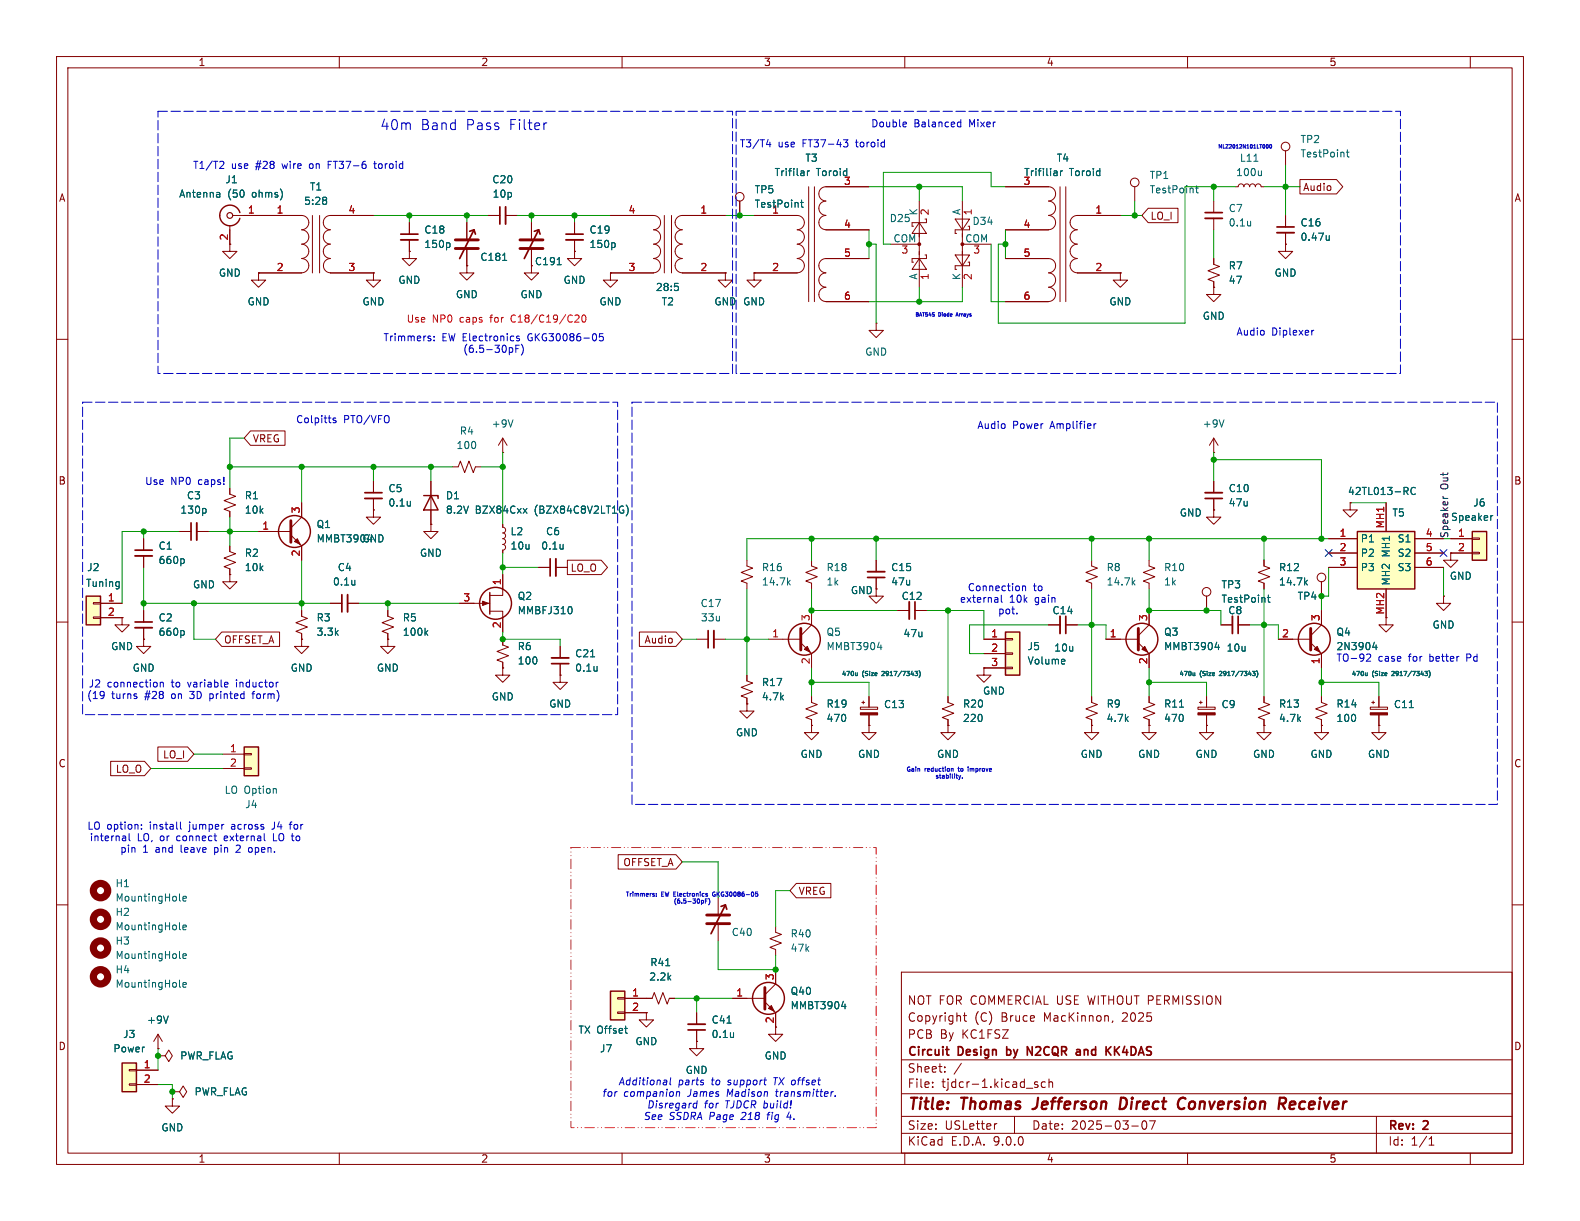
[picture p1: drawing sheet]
<svg xmlns="http://www.w3.org/2000/svg" width="279mm" height="216mm" viewBox="0 0 279 216" stroke-linecap="round" stroke-linejoin="round" font-family="sans-serif">
<defs><g id="words">
<g font-size="2.8" fill="#840000">
<text x="160.4" y="196.8">Title:</text>
<text x="170.1" y="196.8">Thomas</text>
<text x="183.6" y="196.8">Jefferson</text>
<text x="199.7" y="196.8">Direct</text>
<text x="210.7" y="196.8">Conversion</text>
<text x="229.4" y="196.8">Receiver</text>
</g>
<g font-size="2.5" fill="#0000c2">
<text x="67.2" y="23.2">40m</text>
<text x="74.4" y="23.2">Band</text>
<text x="82.4" y="23.2">Pass</text>
<text x="90.2" y="23.2">Filter</text>
</g>
<g font-size="2.1" fill="#840000">
<text x="160.4" y="177.9">NOT FOR COMMERCIAL USE WITHOUT PERMISSION</text>
<text x="160.4" y="183.9">PCB</text>
<text x="160.4" y="180.9">Copyright</text>
<text x="166.2" y="183.9">By</text>
<text x="170.1" y="183.9">KC1FSZ</text>
<text x="172.3" y="180.9">(C)</text>
<text x="177.1" y="180.9">Bruce</text>
<text x="184.7" y="180.9">MacKinnon,</text>
<text x="198.7" y="180.9">2025</text>
<text x="160.4" y="189.9">Sheet:</text>
<text x="160.4" y="187.1">Circuit</text>
<text x="169.5" y="187.1">Design</text>
<text x="178.7" y="187.1">by</text>
<text x="182.9" y="187.1">N2CQR</text>
<text x="192.2" y="187.1">and</text>
<text x="198" y="187.1">KK4DAS</text>
<text x="160.4" y="192.6">File:</text>
<text x="166.5" y="192.6">tjdcr-1.kicad_sch</text>
<text x="160.4" y="202.8">KiCad</text>
<text x="160.4" y="200">Size:</text>
<text x="167.1" y="200">USLetter</text>
<text x="168.1" y="202.8">E.D.A.</text>
<text x="175.7" y="202.8">9.0.0</text>
<text x="182.4" y="200">Date:</text>
<text x="189.4" y="200">2025-03-07</text>
<text x="245.4" y="200.2">Rev:</text>
<text x="245.4" y="202.8">Id:</text>
<text x="249.5" y="202.8">1/1</text>
<text x="251.8" y="200.2">2</text>
</g>
<g font-size="1.8" fill="#840000">
<text x="35" y="11.9">1</text>
<text x="85" y="11.9">2</text>
<text x="135" y="11.9">3</text>
<text x="185" y="11.9">4</text>
<text x="235" y="11.9">5</text>
<text x="10.3" y="35.9">A</text>
<text x="230.3" y="34">Audio</text>
<text x="267.7" y="35.9">A</text>
<text x="203.4" y="39.1">LO_I</text>
<text x="44.6" y="78.4">VREG</text>
<text x="10.3" y="85.9">B</text>
<text x="267.7" y="85.9">B</text>
<text x="100.8" y="101.3">LO_O</text>
<text x="39.5" y="114">OFFSET_A</text>
<text x="113.9" y="114">Audio</text>
<text x="10.3" y="135.9">C</text>
<text x="20.4" y="136.8">LO_O</text>
<text x="28.7" y="134.3">LO_I</text>
<text x="267.7" y="135.9">C</text>
<text x="110.1" y="153.4">OFFSET_A</text>
<text x="141.1" y="158.4">VREG</text>
<text x="10.3" y="185.9">D</text>
<text x="267.7" y="185.9">D</text>
<text x="35" y="205.8">1</text>
<text x="85" y="205.8">2</text>
<text x="135" y="205.8">3</text>
<text x="185" y="205.8">4</text>
<text x="235" y="205.8">5</text>
</g>
<g font-size="1.8" fill="#0000c2">
<text x="154" y="22.7">Double</text>
<text x="161.6" y="22.7">Balanced</text>
<text x="171.5" y="22.7">Mixer</text>
<text x="130.7" y="26.3">T3/T4</text>
<text x="137.6" y="26.3">use</text>
<text x="142" y="26.3">FT37-43</text>
<text x="151.6" y="26.3">toroid</text>
<text x="34" y="30.1">T1/T2</text>
<text x="40.9" y="30.1">use</text>
<text x="45.3" y="30.1">#28</text>
<text x="50.2" y="30.1">wire</text>
<text x="55.2" y="30.1">on</text>
<text x="58.6" y="30.1">FT37-6</text>
<text x="67.1" y="30.1">toroid</text>
<text x="218.6" y="59.5">Audio</text>
<text x="224.9" y="59.5">Diplexer</text>
<text x="67.7" y="60.6">Trimmers:</text>
<text x="78.1" y="60.6">EW Electronics</text>
<text x="81.8" y="62.6">(6.5-30pF)</text>
<text x="93.6" y="60.6">GKG30086-05</text>
<text x="52.3" y="75">Colpitts</text>
<text x="60.7" y="75">PTO/VFO</text>
<text x="172.7" y="76.1">Audio</text>
<text x="179" y="76.1">Power</text>
<text x="185.8" y="76.1">Amplifier</text>
<text x="25.6" y="86">Use</text>
<text x="30.2" y="86">NP0</text>
<text x="35.2" y="86">caps!</text>
<text x="169.6" y="106.8">external</text>
<text x="171" y="104.7">Connection</text>
<text x="178.5" y="106.8">10k</text>
<text x="182.7" y="104.7">to</text>
<text x="183.1" y="106.8">gain</text>
<text x="176.4" y="108.8">pot.</text>
<text x="236.2" y="117.2">TO-92</text>
<text x="243.7" y="117.2">case</text>
<text x="249.2" y="117.2">for</text>
<text x="253.1" y="117.2">better</text>
<text x="259.8" y="117.2">Pd</text>
<text x="15.3" y="123.8">(19</text>
<text x="15.6" y="121.8">J2</text>
<text x="18.9" y="121.8">connection</text>
<text x="19.7" y="123.8">turns</text>
<text x="25.7" y="123.8">#28</text>
<text x="30.5" y="121.8">to</text>
<text x="30.6" y="123.8">on</text>
<text x="33.5" y="121.8">variable</text>
<text x="34.1" y="123.8">3D</text>
<text x="37.7" y="123.8">printed</text>
<text x="42.2" y="121.8">inductor</text>
<text x="45.5" y="123.8">form)</text>
<text x="15.4" y="146.9">LO option:</text>
<text x="15.8" y="148.9">internal</text>
<text x="24.3" y="148.9">LO,</text>
<text x="26.6" y="146.9">install</text>
<text x="28.4" y="148.9">or</text>
<text x="31.5" y="148.9">connect</text>
<text x="33.7" y="146.9">jumper</text>
<text x="40.1" y="148.9">external</text>
<text x="41.4" y="146.9">across</text>
<text x="48.8" y="146.9">J4</text>
<text x="49" y="148.9">LO to</text>
<text x="52.1" y="146.9">for</text>
<text x="21.2" y="151">pin</text>
<text x="25.2" y="151">1</text>
<text x="27.6" y="151">and</text>
<text x="32.2" y="151">leave</text>
<text x="38.4" y="151">pin</text>
<text x="42.4" y="151">2</text>
<text x="44.8" y="151">open.</text>
<text x="106.4" y="194.2">for</text>
<text x="109.3" y="192.1">Additional</text>
<text x="110.2" y="194.2">companion</text>
<text x="114.3" y="196.2">Disregard</text>
<text x="119.9" y="192.1">parts</text>
<text x="121.7" y="194.2">James</text>
<text x="124.5" y="196.2">for</text>
<text x="125.9" y="192.1">to</text>
<text x="128.3" y="196.2">TJDCR build!</text>
<text x="128.8" y="194.2">Madison</text>
<text x="128.9" y="192.1">support</text>
<text x="137.2" y="192.1">TX offset</text>
<text x="137.6" y="194.2">transmitter.</text>
<text x="113.7" y="198.2">See</text>
<text x="118.3" y="198.2">SSDRA Page</text>
<text x="131.3" y="198.2">218</text>
<text x="136.1" y="198.2">fig</text>
<text x="139.8" y="198.2">4.</text>
</g>
<g font-size="1.8" fill="#006464">
<text x="142.3" y="28.8">T3</text>
<text x="186.8" y="28.8">T4</text>
<text x="219.2" y="28.8">L11</text>
<text x="229.9" y="25.5">TP2</text>
<text x="229.9" y="28">TestPoint</text>
<text x="31.6" y="35.2">Antenna</text>
<text x="39.8" y="32.6">J1</text>
<text x="40.2" y="35.2">(50</text>
<text x="44.7" y="35.2">ohms)</text>
<text x="54.7" y="33.9">T1</text>
<text x="87" y="32.6">C20</text>
<text x="87" y="35.2">10p</text>
<text x="133.4" y="34.4">TP5</text>
<text x="136.9" y="31.3">Trifilar</text>
<text x="144.3" y="31.3">Toroid</text>
<text x="181" y="31.3">Trifiliar</text>
<text x="189.1" y="31.3">Toroid</text>
<text x="203.2" y="31.9">TP1</text>
<text x="203.2" y="34.4">TestPoint</text>
<text x="218.5" y="31.3">100u</text>
<text x="53.7" y="36.4">5:28</text>
<text x="74.9" y="41.5">C18</text>
<text x="104.1" y="41.5">C19</text>
<text x="133.4" y="36.9">TestPoint</text>
<text x="136.5" y="37.8">1</text>
<text x="157.2" y="39.5">D25</text>
<text x="162.3" y="38.2" transform="rotate(-90 162.3 38.2)">K</text>
<text x="169.9" y="38.1" transform="rotate(-90 169.9 38.1)">A</text>
<text x="171.9" y="40">D34</text>
<text x="172.2" y="38.2" transform="rotate(-90 172.2 38.2)">1</text>
<text x="217.2" y="37.7">C7</text>
<text x="217.2" y="40.2">0.1u</text>
<text x="229.9" y="40.2">C16</text>
<text x="74.9" y="44">150p</text>
<text x="84.8" y="46.3">C181</text>
<text x="94.5" y="47.1">C191</text>
<text x="104.1" y="44">150p</text>
<text x="157.9" y="42.9">COM</text>
<text x="170.6" y="42.9">COM</text>
<text x="217.2" y="47.9">R7</text>
<text x="229.9" y="42.8">0.47u</text>
<text x="38.6" y="49.1">GND</text>
<text x="70.4" y="50.4">GND</text>
<text x="80.5" y="52.9">GND</text>
<text x="91.9" y="52.9">GND</text>
<text x="99.6" y="50.4">GND</text>
<text x="115.9" y="51.7">28:5</text>
<text x="162.3" y="49.5" transform="rotate(-90 162.3 49.5)">A</text>
<text x="169.9" y="49.6" transform="rotate(-90 169.9 49.6)">K</text>
<text x="217.2" y="50.4">47</text>
<text x="225.3" y="49.1">GND</text>
<text x="43.7" y="54.2">GND</text>
<text x="64" y="54.2">GND</text>
<text x="105.9" y="54.2">GND</text>
<text x="116.9" y="54.2">T2</text>
<text x="126.2" y="54.2">GND</text>
<text x="131.3" y="54.2">GND</text>
<text x="196.1" y="54.2">GND</text>
<text x="212.6" y="56.7">GND</text>
<text x="152.9" y="63.1">GND</text>
<text x="81.2" y="77.1">R4</text>
<text x="86.9" y="75.8">+9V</text>
<text x="212.6" y="75.8">+9V</text>
<text x="80.6" y="79.6">100</text>
<text x="33" y="88.5">C3</text>
<text x="43.2" y="88.5">R1</text>
<text x="68.6" y="87.2">C5</text>
<text x="68.6" y="89.8">0.1u</text>
<text x="78.7" y="88.5">D1</text>
<text x="217.2" y="87.2">C10</text>
<text x="217.2" y="89.8">47u</text>
<text x="238.3" y="87.7">42TL013-RC</text>
<text x="260.4" y="89.8">J6</text>
<text x="31.8" y="91">130p</text>
<text x="43.2" y="91">10k</text>
<text x="55.9" y="93.6">Q1</text>
<text x="78.7" y="91">8.2V</text>
<text x="84" y="91">BZX84Cxx</text>
<text x="90.2" y="94.8">L2</text>
<text x="94.6" y="91">(BZX84C8V2LT1G)</text>
<text x="96.5" y="94.8">C6</text>
<text x="208.5" y="91.5">GND</text>
<text x="246.1" y="91.5">T5</text>
<text x="256.5" y="92.3">Speaker</text>
<text x="15.3" y="101.2">J2</text>
<text x="27.9" y="97.4">C1</text>
<text x="27.9" y="99.9">660p</text>
<text x="43.2" y="98.7">R2</text>
<text x="43.2" y="101.2">10k</text>
<text x="55.9" y="96.1">MMBT3904</text>
<text x="59.6" y="101.2">C4</text>
<text x="64" y="96.1">GND</text>
<text x="74.2" y="98.7">GND</text>
<text x="90.2" y="97.4">10u</text>
<text x="95.6" y="97.4">0.1u</text>
<text x="134.6" y="101.2">R16</text>
<text x="146.1" y="101.2">R18</text>
<text x="157.5" y="101.2">C15</text>
<text x="195.6" y="101.2">R8</text>
<text x="205.7" y="101.2">R10</text>
<text x="226.1" y="101.2">R12</text>
<text x="240.5" y="96.1">P1</text>
<text x="240.5" y="98.7">P2</text>
<text x="240.5" y="101.2">P3</text>
<text x="247.1" y="96.1">S1</text>
<text x="247.1" y="98.7">S2</text>
<text x="247.1" y="101.2">S3</text>
<text x="15.1" y="104">Tuning</text>
<text x="34" y="104.2">GND</text>
<text x="58.8" y="103.7">0.1u</text>
<text x="91.4" y="106.3">Q2</text>
<text x="123.8" y="107.5">C17</text>
<text x="134.6" y="103.7">14.7k</text>
<text x="146.1" y="103.7">1k</text>
<text x="150.4" y="105.3">GND</text>
<text x="157.5" y="103.7">47u</text>
<text x="159.3" y="106.3">C12</text>
<text x="195.6" y="103.7">14.7k</text>
<text x="205.7" y="103.7">1k</text>
<text x="215.9" y="104.2">TP3</text>
<text x="215.9" y="106.8">TestPoint</text>
<text x="226.1" y="103.7">14.7k</text>
<text x="229.4" y="106.3">TP4</text>
<text x="246" y="103.6" transform="rotate(-90 246 103.6)">MH2 MH1</text>
<text x="256.3" y="102.7">GND</text>
<text x="27.9" y="110.1">C2</text>
<text x="27.9" y="112.6">660p</text>
<text x="55.9" y="110.1">R3</text>
<text x="55.9" y="112.6">3.3k</text>
<text x="71.1" y="110.1">R5</text>
<text x="71.1" y="112.6">100k</text>
<text x="91.4" y="108.8">MMBFJ310</text>
<text x="123.9" y="110.1">33u</text>
<text x="146.1" y="112.6">Q5</text>
<text x="159.7" y="112.9">47u</text>
<text x="186" y="108.8">C14</text>
<text x="205.7" y="112.6">Q3</text>
<text x="217.1" y="108.8">C8</text>
<text x="236.2" y="112.6">Q4</text>
<text x="253.2" y="111.4">GND</text>
<text x="19.6" y="115.2">GND</text>
<text x="23.4" y="119">GND</text>
<text x="51.3" y="119">GND</text>
<text x="66.5" y="119">GND</text>
<text x="91.4" y="115.2">R6</text>
<text x="91.4" y="117.7">100</text>
<text x="101.6" y="116.4">C21</text>
<text x="101.6" y="119">0.1u</text>
<text x="146.1" y="115.2">MMBT3904</text>
<text x="181.6" y="115.2">J5</text>
<text x="181.6" y="117.7">Volume</text>
<text x="186.3" y="115.4">10u</text>
<text x="205.7" y="115.2">MMBT3904</text>
<text x="216.8" y="115.4">10u</text>
<text x="236.2" y="115.2">2N3904</text>
<text x="86.9" y="124.1">GND</text>
<text x="97" y="125.3">GND</text>
<text x="134.6" y="124.1">4.7k</text>
<text x="134.6" y="121.5">R17</text>
<text x="146.1" y="125.3">R19</text>
<text x="156.2" y="125.4">C13</text>
<text x="170.2" y="125.3">R20</text>
<text x="173.7" y="123">GND</text>
<text x="195.6" y="125.3">R9</text>
<text x="205.7" y="125.3">R11</text>
<text x="215.9" y="125.4">C9</text>
<text x="226.1" y="125.3">R13</text>
<text x="236.2" y="125.3">R14</text>
<text x="246.4" y="125.4">C11</text>
<text x="130" y="130.4">GND</text>
<text x="146.1" y="127.9">470</text>
<text x="170.2" y="127.9">220</text>
<text x="195.6" y="127.9">4.7k</text>
<text x="205.7" y="127.9">470</text>
<text x="226.1" y="127.9">4.7k</text>
<text x="236.2" y="127.9">100</text>
<text x="141.5" y="134.2">GND</text>
<text x="151.6" y="134.2">GND</text>
<text x="165.6" y="134.2">GND</text>
<text x="191" y="134.2">GND</text>
<text x="201.2" y="134.2">GND</text>
<text x="211.3" y="134.2">GND</text>
<text x="221.5" y="134.2">GND</text>
<text x="231.6" y="134.2">GND</text>
<text x="241.8" y="134.2">GND</text>
<text x="39.6" y="140.6">LO Option</text>
<text x="43.3" y="143.1">J4</text>
<text x="20.3" y="157.1">H1</text>
<text x="20.3" y="159.6">MountingHole</text>
<text x="20.3" y="167.2">H3</text>
<text x="20.3" y="162.2">H2</text>
<text x="20.3" y="164.7">MountingHole</text>
<text x="129.3" y="165.7">C40</text>
<text x="139.7" y="166">R40</text>
<text x="20.3" y="172.3">H4</text>
<text x="20.3" y="169.8">MountingHole</text>
<text x="114.7" y="173.6">2.2k</text>
<text x="114.9" y="171">R41</text>
<text x="139.7" y="168.5">47k</text>
<text x="20.3" y="174.9">MountingHole</text>
<text x="139.7" y="176.1">Q40</text>
<text x="139.7" y="178.7">MMBT3904</text>
<text x="21.7" y="183.7">J3</text>
<text x="25.9" y="181.2">+9V</text>
<text x="102.2" y="183">TX Offset</text>
<text x="112.3" y="185">GND</text>
<text x="125.7" y="181.2">C41</text>
<text x="125.7" y="183.7">0.1u</text>
<text x="19.9" y="186.3">Power</text>
<text x="31.8" y="187.6">PWR_FLAG</text>
<text x="106" y="186.3">J7</text>
<text x="121.2" y="190.1">GND</text>
<text x="135.1" y="187.6">GND</text>
<text x="34.3" y="193.9">PWR_FLAG</text>
<text x="28.4" y="200.3">GND</text>
</g>
<g font-size="1.8" fill="#a90000">
<text x="149.2" y="32.8">3</text>
<text x="180.9" y="32.8">3</text>
<text x="43.7" y="37.8">1</text>
<text x="48.8" y="37.8">1</text>
<text x="61.5" y="37.8">4</text>
<text x="111.1" y="37.8">4</text>
<text x="123.8" y="37.8">1</text>
<text x="149.2" y="40.4">4</text>
<text x="164.5" y="38.2" transform="rotate(-90 164.5 38.2)">2</text>
<text x="180.9" y="40.4">4</text>
<text x="193.6" y="37.8">1</text>
<text x="40.4" y="42.6" transform="rotate(-90 40.4 42.6)">2</text>
<text x="149.2" y="45.5">5</text>
<text x="159.3" y="45.2">3</text>
<text x="172" y="45.2">3</text>
<text x="180.9" y="45.5">5</text>
<text x="48.8" y="48">2</text>
<text x="61.5" y="48">3</text>
<text x="111.1" y="48">3</text>
<text x="123.8" y="48">2</text>
<text x="136.5" y="48">2</text>
<text x="149.2" y="53.1">6</text>
<text x="164.5" y="49.6" transform="rotate(-90 164.5 49.6)">1</text>
<text x="172.2" y="49.6" transform="rotate(-90 172.2 49.6)">2</text>
<text x="180.9" y="53.1">6</text>
<text x="193.6" y="48">2</text>
<text x="46.3" y="93.7">1</text>
<text x="53.1" y="90.9" transform="rotate(-90 53.1 90.9)">3</text>
<text x="236.8" y="95">1</text>
<text x="244.9" y="93.5" transform="rotate(-90 244.9 93.5)">MH1</text>
<text x="252" y="95">4</text>
<text x="257.7" y="95">1</text>
<text x="53.1" y="98.5" transform="rotate(-90 53.1 98.5)">2</text>
<text x="236.8" y="97.5">2</text>
<text x="236.8" y="100.1">3</text>
<text x="252" y="97.5">5</text>
<text x="252" y="100.1">6</text>
<text x="257.7" y="97.5">2</text>
<text x="19" y="106.4">1</text>
<text x="81.8" y="106.4">3</text>
<text x="88.6" y="103.6" transform="rotate(-90 88.6 103.6)">1</text>
<text x="19" y="109">2</text>
<text x="88.6" y="111.2" transform="rotate(-90 88.6 111.2)">2</text>
<text x="136.5" y="112.8">1</text>
<text x="143.3" y="109.9" transform="rotate(-90 143.3 109.9)">3</text>
<text x="175.2" y="112.8">1</text>
<text x="196.1" y="112.8">1</text>
<text x="202.9" y="109.9" transform="rotate(-90 202.9 109.9)">3</text>
<text x="226.6" y="112.8">2</text>
<text x="233.4" y="109.9" transform="rotate(-90 233.4 109.9)">3</text>
<text x="244.9" y="108.8" transform="rotate(-90 244.9 108.8)">MH2</text>
<text x="143.3" y="117.5" transform="rotate(-90 143.3 117.5)">2</text>
<text x="175.2" y="115.3">2</text>
<text x="175.2" y="117.9">3</text>
<text x="202.9" y="117.5" transform="rotate(-90 202.9 117.5)">2</text>
<text x="233.4" y="117.5" transform="rotate(-90 233.4 117.5)">1</text>
<text x="40.6" y="133.1">1</text>
<text x="40.6" y="135.6">2</text>
<text x="136.9" y="173.4" transform="rotate(-90 136.9 173.4)">3</text>
<text x="111.7" y="176.3">1</text>
<text x="111.7" y="178.8">2</text>
<text x="130.1" y="176.3">1</text>
<text x="136.9" y="181" transform="rotate(-90 136.9 181)">2</text>
<text x="25.3" y="189">1</text>
<text x="25.3" y="191.5">2</text>
</g>
<g font-size="1.8" fill="#ff0802">
<text x="71.8" y="57.3">Use</text>
<text x="76.4" y="57.3">NP0</text>
<text x="81.4" y="57.3">caps</text>
<text x="87" y="57.3">for</text>
<text x="90.8" y="57.3">C18/C19/C20</text>
</g>
<text font-size="1.8" fill="#0f0f0f" x="256.2" y="86.6" transform="rotate(-90 256.2 86.6)">Out</text>
<text font-size="1.8" fill="#009600" x="256.2" y="95.2" transform="rotate(-90 256.2 95.2)">Speaker</text>
<g font-size="1.1" fill="#006464">
<text x="148.8" y="119.7">470u</text>
<text x="152.5" y="119.7">(Size</text>
<text x="156.3" y="119.7">2917/7343)</text>
<text x="208.4" y="119.7">470u</text>
<text x="212.2" y="119.7">(Size</text>
<text x="216" y="119.7">2917/7343)</text>
<text x="238.9" y="119.7">470u</text>
<text x="242.7" y="119.7">(Size</text>
<text x="246.4" y="119.7">2917/7343)</text>
</g>
<g font-size="1.1" fill="#0000c2">
<text x="160.2" y="136.7">Gain</text>
<text x="163.5" y="136.7">reduction</text>
<text x="165.3" y="137.9">stability.</text>
<text x="169.8" y="136.7">to</text>
<text x="171.8" y="136.7">improve</text>
<text x="110.5" y="158.8">Trimmers:</text>
<text x="117" y="158.8">EW Electronics</text>
<text x="119" y="160">(6.5-30pF)</text>
<text x="126.6" y="158.8">GKG30086-05</text>
</g>
<g font-size=".9" fill="#0000c2">
<text x="215.3" y="26.5">MLZ2012N101LT000</text>
<text x="161.7" y="56.2">BAT54S</text>
<text x="166" y="56.2">Diode</text>
<text x="169.5" y="56.2">Arrays</text>
</g>
</g></defs>
<g fill="none" stroke="#840000" stroke-width=".18">
<path d="M10 10h259.4v195.9h-259.4zM12 12h255.4v191.9h-255.4zM60 10v2M110 10v2M160 10v2M210 10v2M260 10v2M40.6 39.9v3.3M41.1 38.1h4.6M198.1 48.3v1.2h1.3l-1.3 1.3-1.3-1.3h1.3M198.1 48.3h.1M10 60h2"/>
<path d="M267.4 60h2M10 110h2M267.4 110h2M10 160h2M159.4 171.9h108v32h-108zM170.4 179.6h.5M170.6 179.1v1.3l.3 .2M267.4 160h2M159.4 197.4h108M159.4 193.4h108M159.4 187.4h108M164.9 192.1v.2"/>
<path d="M164.9 191.4v.1M167.1 189.4v.2M167.1 188.7v.1M170 188l-1.3 1.9M176.3 198.7l-.3 .1M179.4 197.4v3M183.5 191.4l-.4-.1-.2 .2 .1 .2 .5 .2v.3h-.6M184.9 191.4l-.5-.1-.3 .3v.4l.2 .2h.6M185.5 191.4l.2-.1 .4 .1v.9M185.5 190.8v1.5M196.8 180.5l-.2 .3M200.1 199.1h1.2"/>
<path d="M202.1 198.3l.2-.1a.81 .81 0 0 1 .6 .6 .81 .81 0 0 1-.3 .8l-.2 .1a.81 .81 0 0 1-.3-1.4zM203.3 198.2h1l-.7 1.5M243.4 197.4v6.5M60 203.9v2M110 203.9v2M159.4 200.4h108M160 203.9v2M210 203.9v2M252.7 202.5h.9M252.7 201.4l.4-.4v1.5M260 203.9v2"/>
</g>
<path d="M183 196l-.4 .1M199 194.2l-.8-.1-.2 2h.5l.5-.3M209.4 195.9a.73 .73 0 0 1-.8 .1M209.6 194.3a.69 .69 0 0 0-1 .1M226.3 194.1l1 .1a.58 .58 0 0 1-.3 1M226.7 195.2l.5 .9M228.8 194.8l-.6 .1-.2 .9 .3 .3h.4M229 195.2l-.9 .2" fill="none" stroke="#840000" stroke-width=".4"/>
<path d="M167.2 185.6h.6M167.7 186.6h.1M178 185.1v1.5M178 186.5l.2 .1M178.2 185.6h-.2M181.7 185.1l.8 1.5M190.8 185.6l.2 .2v.8M191 186.5l-.5 .1M191 185.9l-.5 .1M197.1 185.1v1.5M197.3 185.7l.7 .9M198 185.1l-.9 .8" fill="none" stroke="#840000" stroke-width=".3"/>
<path d="M42.4 37.6a1.81 1.81 0 0 0-2.8-1 1.81 1.81 0 0 0 0 3 1.81 1.81 0 0 0 2.8-1" fill="none" stroke="#840000" stroke-width=".25"/>
<circle cx="40.6" cy="38.1" r=".51" fill="none" stroke="#840000" stroke-width=".2"/>
<path d="M38.7 34l.2 .2v.7M38.9 34.8l-.5 .1M38.9 34.3l-.5 .1" fill="none" stroke="#006464" stroke-width=".18"/>
<path d="M21.6 188h2.5v5h-2.5z" fill="#ffffc2"/>
<g fill="none" stroke="#840000" stroke-width=".25">
<path d="M74.9 87.6h2.6v.5M76.2 87.6l1.3 2.6h-2.6zM86.6 104.8v3.8M21.6 188h2.5v5h-2.5z"/>
<circle cx="87.6" cy="106.7" r="2.82"/>
<circle cx="135.9" cy="176.5" r="2.82"/>
</g>
<g fill="none" stroke="#840000" stroke-width=".18">
<path d="M45.7 38.1h7.6a1.26 1.26 0 0 1 1.3 1.3 1.26 1.26 0 0 1-1.3 1.2 1.27 1.27 0 0 1 1.3 1.3 1.27 1.27 0 0 1-1.3 1.3M55.2 38.1v10.2M56.5 38.1v10.2M66 38.1h-7.6a1.25 1.25 0 0 0-1.2 1.3 1.25 1.25 0 0 0 1.2 1.2 1.27 1.27 0 0 0-1.2 1.3 1.27 1.27 0 0 0 1.2 1.3M72.4 39.4v2M82.5 39.4v3M86.4 38.1h2M89.4 38.1h2M94 39.4v3M101.6 39.4v2M107.9 38.1h7.7a1.25 1.25 0 0 1 1.2 1.3 1.25 1.25 0 0 1-1.2 1.2 1.27 1.27 0 0 1 1.2 1.3 1.27 1.27 0 0 1-1.2 1.3M117.5 38.1v10.2"/>
<path d="M118.7 38.1v10.2M128.3 38.1h-7.7a1.26 1.26 0 0 0-1.2 1.3 1.26 1.26 0 0 0 1.2 1.2 1.27 1.27 0 0 0-1.2 1.3 1.27 1.27 0 0 0 1.2 1.3M130.8 35.6v2.5M133.3 38.1h7.7a1.26 1.26 0 0 1 1.2 1.3 1.26 1.26 0 0 1-1.2 1.2 1.27 1.27 0 0 1 1.2 1.3 1.27 1.27 0 0 1-1.2 1.3M143 33v20.3M144 33v20.3M146 38.1a1.25 1.25 0 0 0-1.2 1.3 1.25 1.25 0 0 0 1.2 1.2h7.7M153.7 33h-7.7a1.25 1.25 0 0 0-1.2 1.3 1.25 1.25 0 0 0 1.2 1.2 1.27 1.27 0 0 0-1.2 1.3 1.27 1.27 0 0 0 1.2 1.3M162.6 39.4l1.2 1.9h-2.5zM162.6 35.6v15.2M163.8 38.7v.7h-2.5v.6h.2M168.9 38.7h2.5l-1.2 1.9z"/>
<path d="M170.2 35.6v15.2M177.8 33h7.6a1.25 1.25 0 0 1 1.3 1.3 1.25 1.25 0 0 1-1.3 1.2 1.27 1.27 0 0 1 1.3 1.3 1.27 1.27 0 0 1-1.3 1.3M185.4 38.1a1.25 1.25 0 0 1 1.3 1.3 1.25 1.25 0 0 1-1.3 1.2h-7.6M187.5 33v20.3M188.5 33v20.3M198.1 38.1h-7.6a1.26 1.26 0 0 0-1.3 1.3 1.26 1.26 0 0 0 1.3 1.2 1.27 1.27 0 0 0-1.3 1.3 1.27 1.27 0 0 0 1.3 1.3M227.3 26.7v2.5M227.3 38.1v2M40.6 43.2v1.3h1.3l-1.3 1.2-1.2-1.2h1.2M45.7 48.3v1.2h1.3l-1.3 1.3-1.3-1.3h1.3M45.7 48.3h.1M45.7 48.3h7.6"/>
<path d="M53.3 43.2a1.26 1.26 0 0 1 1.3 1.2 1.26 1.26 0 0 1-1.3 1.3 1.27 1.27 0 0 1 1.3 1.3 1.27 1.27 0 0 1-1.3 1.2M58.4 43.2a1.25 1.25 0 0 0-1.2 1.2 1.25 1.25 0 0 0 1.2 1.3M58.4 48.3h7.6M58.4 45.7a1.26 1.26 0 0 0-1.2 1.3 1.26 1.26 0 0 0 1.2 1.2M66 48.3v1.2h1.3l-1.3 1.3-1.2-1.3h1.2M66 48.3h.1M72.4 44.5v1.2h1.3l-1.3 1.3-1.3-1.3h1.3M72.4 44.5h.1M72.4 42.4v2.1M82.5 47v1.3h1.3l-1.3 1.2-1.2-1.2h1.2M82.5 47h.1M82.5 43.9v3.1"/>
<path d="M94 43.9v4.4h1.2l-1.2 1.2-1.3-1.2h1.3M101.6 44.5v1.2h1.3l-1.3 1.3-1.3-1.3h1.3M101.6 44.5h.1M101.6 42.4v2.1M107.9 48.3v1.2h1.3l-1.3 1.3-1.2-1.3h1.2M107.9 48.3h.1M107.9 48.3h7.7M115.6 43.2a1.25 1.25 0 0 1 1.2 1.2 1.25 1.25 0 0 1-1.2 1.3 1.27 1.27 0 0 1 1.2 1.3 1.27 1.27 0 0 1-1.3 1.2M120.6 43.2a1.26 1.26 0 0 0-1.2 1.2 1.26 1.26 0 0 0 1.2 1.3 1.27 1.27 0 0 0-1.2 1.3 1.27 1.27 0 0 0 1.2 1.2M120.6 48.3h7.7M128.3 48.3v1.2h1.2l-1.2 1.3-1.3-1.3h1.3M128.3 48.3h.1"/>
<path d="M133.3 48.3v1.2h1.3l-1.3 1.3-1.2-1.3h1.2M133.3 48.3h.1M133.3 48.3h7.7M141 43.2a1.26 1.26 0 0 1 1.2 1.2 1.26 1.26 0 0 1-1.2 1.3 1.27 1.27 0 0 1 1.2 1.3 1.27 1.27 0 0 1-1.2 1.2M146 48.3a1.25 1.25 0 0 0-1.2 1.2 1.25 1.25 0 0 0 1.2 1.3 1.27 1.27 0 0 0-1.2 1.2 1.27 1.27 0 0 0 1.2 1.3M146 53.3h7.7M153.7 45.7h-7.7a1.25 1.25 0 0 0-1.2 1.3 1.25 1.25 0 0 0 1.2 1.2M154.9 57.2v1.2h1.3l-1.3 1.3-1.2-1.3h1.2M154.9 57.2h.1M157.5 43.2h5.1M162.6 45.7l1.2 1.9h-2.5zM163.6 45.1h.2v.6h-2.5v.7h.2"/>
<path d="M168.9 45.1h2.5l-1.2 1.9zM170.2 43.2h5.1M171.2 40h.2v.6h-2.5v.7h.3M171.2 46.4h.2v.6h-2.5v.6h.3M177.8 45.7h7.6a1.25 1.25 0 0 1 1.3 1.3 1.25 1.25 0 0 1-1.3 1.2M177.8 53.3h7.6M185.4 48.3a1.25 1.25 0 0 1 1.3 1.2 1.25 1.25 0 0 1-1.3 1.3 1.27 1.27 0 0 1 1.3 1.2 1.27 1.27 0 0 1-1.3 1.3M190.5 43.2a1.26 1.26 0 0 0-1.3 1.2 1.26 1.26 0 0 0 1.3 1.3 1.27 1.27 0 0 0-1.3 1.3 1.27 1.27 0 0 0 1.3 1.2M190.5 48.3h7.6M227.3 41.1v2.1M88.9 77.5l-.8 1.2M88.9 77.5l.8 1.2"/>
<path d="M88.9 77.5v2.5M66 85.1v2M66 88.1v2.1M76.2 92.7v1.3h1.3l-1.3 1.3-1.3-1.3h1.3M76.2 92.7h.1M76.2 85.1v7.6M80 82.6h1l.4-1.1 .8 2.1 .7-2.1 .8 2.1 .4-1h1M88.9 80h.1M88.9 92.7v.5l.4 .2 .1 .3-.1 .4-.4 .1 .4 .2 .1 .5-.2 .3h-.3M88.9 95.3l.4 .1 .1 .4-.1 .3-.4 .2 .4 .2 .1 .4-.2 .3-.3 .1M88.9 97.3v.5M132.1 99.1v1l1 .4-2 .7 2 .8-2 .7 1 .4v1"/>
<path d="M143.5 99.1v1l1 .4-2 .7 2 .8-2 .7 1 .4v1M256.5 97.8v1.3h1.3l-1.3 1.2-1.2-1.2h1.2M256.5 97.8h.1M81.3 106.7h5.3M86.6 108.1h2.3v3.7M88.9 101.6v3.7h-2.3M95.2 100.3h2.1M98.3 100.3h2M123.2 113h2M126.2 113h2.1M132.1 119.4v1l1 .4-2 .7 2 .8-2 .8 1 .3v1.1M245.1 109.2v1.3h1.3l-1.3 1.3-1.3-1.3h1.3"/>
<path d="M255.3 105.4v1.3h1.2l-1.2 1.3-1.3-1.3h1.3M255.3 105.4h.1M132.1 124.5v1.2h1.2l-1.2 1.3-1.3-1.3h1.3M132.1 124.5h.1M143.5 128.3v1.2h1.3l-1.3 1.3-1.3-1.3h1.3M143.5 128.3h.1M143.5 123.2v1l1 .4-2 .7 2 .8-2 .8 1 .4v1M153.7 128.3v1.2h1.2l-1.2 1.3-1.3-1.3h1.3M153.7 128.3h.1M211.8 125h3.1v.4h-3.1zM212.1 124.2h.5M212.3 124v.5"/>
<path d="M213.4 128.3v1.2h1.2l-1.2 1.3-1.3-1.3h1.3M213.4 128.3h.1M213.4 123.2v1.8M213.4 126.4v1.9M223.5 128.3v1.2h1.3l-1.3 1.3-1.3-1.3h1.3M223.5 128.3h.1M223.5 123.2v1l1 .4-2 .7 2 .8-2 .8 1 .4v1M127 158.8v3M114.3 179.1v1.2h1.3l-1.3 1.3-1.3-1.3h1.3M114.3 179.1h.1M114.3 176.5h1l.4-1 .8 2 .7-2 .8 2 .4-1h1M123.2 179.1v2"/>
<path d="M127 163.3v3.1M129.5 176.5h5.8M135.3 177.2l1.9 1.9v2.5M137.2 163.8v1l1 .4-2.1 .8 2.1 .8-2.1 .7 1.1 .4v1M137.2 171.5v2.5l-1.9 1.9M22.9 189.1h1.2v.3h-1.2zM22.9 191.6h1.2v.3h-1.2zM24.1 189.2h3.8M24.1 191.8h3.8M123.2 182.1v2.1"/>
<circle cx="130.8" cy="34.8" r=".76"/>
<circle cx="227.3" cy="25.9" r=".76"/>
</g>
<g fill="none" stroke="#006464" stroke-width=".18">
<path d="M57.6 34.9l.2 .2-.2 .3M57.6 35.5l.2 .2-.2 .4M141.6 35.8h.4M141.7 35.4v1.1l.3 .1M142.8 30.2v.9M143.1 30.2l-.3 .3M187.5 30.2v.9M187.9 30.2l-.4 .3M238.1 26.9h.5M238.3 26.5v1.1l.3 .2M79.3 42.9l.3 .3v.3l-.3 .3M88.9 46h.7"/>
<path d="M98.5 46.8h.8M108.5 42.9l.3 .3v.3l-.3 .3M119.3 50.1h.6M119.9 50.7l.1 .1-.1 .5M235.1 41.6v.9M235.1 42.4l-.4 .1M90.7 74.2l-.4 1.3M72.6 88.6v.9M72.6 89.4h-.1M92.5 89.9l.7 .8M93.2 89.9l-.7 .8M99.6 96.3v.8"/>
<path d="M99.6 97h-.1M110.7 89.3a1.46 1.46 0 0 1 0 1.9M101 107.3l.2 .4-.2 .8M139.4 103l.4 .4M139.8 102.6l-.5 .5M211.3 119v.5M211.3 119.4l-.2 .1M216 119l-.4 .5h.5M221.5 118.7h.5l-.3 .3 .2 .1 .1 .2-.4 .2M222.2 118.6a.87 .87 0 0 1 0 1.2M117.7 170.8h.7M148.8 178h.8"/>
<path d="M149.4 177.5v.9M128.6 180.9h.7M129.7 182.6v.9M129.7 183.3v.1"/>
</g>
<g fill="none" stroke="#840000" stroke-width=".3">
<path d="M88.4 36.6v3M70.9 41.4h3M83.8 40.6l-2.5 5.1M83.8 40.6l-.7 .3M83.8 40.6l.3 .8M95.2 40.6l-2.5 5.1M95.2 40.6l-.7 .3M95.2 40.6l.3 .8M100.1 41.4h3M225.8 40.1h3.1M64.5 87.1h3.1M97.3 98.8v3.1"/>
<path d="M125.2 111.5v3.1M128.3 160l-2.6 5.1M128.3 160l-.8 .3M128.3 160l.2 .8M121.7 182.1h3"/>
</g>
<path d="M89.4 36.6v3M70.9 42.4h3M100.1 42.4h3M225.8 41.1h3.1M64.5 88.1h3.1M98.3 98.8v3.1M126.2 111.5v3.1M121.7 181.1h3" fill="none" stroke="#840000" stroke-width=".33"/>
<path d="M80.5 42.4h4.1M80.5 43.9h4.1M91.9 42.4h4.1M91.9 43.9h4.1M125 161.8h4M125 163.3h4M135.3 174.6v3.8" fill="none" stroke="#840000" stroke-width=".51"/>
<g fill="#840000" stroke="#840000" stroke-width=".18">
<path d="M135.9 178.3l.5-.5 .5 1z"/>
<path d="M85.3 106.3l1.1 .4-1.1 .4z"/>
<path d="M211.8 126h3.1v.4h-3.1z"/>
<circle cx="162.6" cy="43.2" r=".25"/>
<circle cx="170.2" cy="43.2" r=".25"/>
</g>
<path d="M15.2 105.4h2.6v5.1h-2.6z" fill="#ffffc2"/>
<g fill="none" stroke="#840000" stroke-width=".25">
<path d="M15.2 105.4h2.6v5.1h-2.6z"/>
<circle cx="52.1" cy="94" r="2.82"/>
<circle cx="201.9" cy="113" r="2.82"/>
<circle cx="232.4" cy="113" r="2.82"/>
</g>
<g fill="none" stroke="#840000" stroke-width=".18">
<path d="M214.6 77.5l-.7 1.2M214.6 77.5l.8 1.2M214.6 77.5v2.5M25.4 95.3v2M25.4 98.3v2M31.7 94h2.1M34.8 94h2M40.6 86.4v1l1.1 .4-2.1 .7 2.1 .8-2.1 .7 1 .4v1M40.6 96.5v1l1.1 .4-2.1 .8 2.1 .7-2.1 .8 1 .4v1M45.7 94h5.7M51.4 94.6l1.9 1.9v2.6M53.3 88.9v2.5l-1.9 1.9"/>
<path d="M66 90.2v1.2h1.3l-1.3 1.3-1.2-1.3h1.2M66 90.2h.1M193 99.1v1l1.1 .4-2.1 .7 2.1 .8-2.1 .7 1 .4v1M203.2 99.1v1l1 .4-2 .7 2 .8-2 .7 1 .4v1M214.6 90.2v1.2h1.3l-1.3 1.3-1.2-1.3h1.2M214.6 90.2h.1M214.6 80h.1M214.6 85.1v2M214.6 88.1v2.1M223.5 99.1v1l1 .4-2 .7 2 .8-2 .7 1 .4v1M16.5 106.6h1.3v.2h-1.3zM16.5 109.1h1.3v.2h-1.3z"/>
<path d="M17.8 106.7h3.8M17.8 109.2h3.8M21.6 109.2v1.3h1.3l-1.3 1.3-1.3-1.3h1.3M21.6 109.2h.1M25.4 113v1.3h1.3l-1.3 1.3-1.3-1.3h1.3M25.4 113h.1M25.4 108v2M25.4 111v2M40.6 101.6v1.3h1.3l-1.3 1.2-1.2-1.2h1.2M40.6 101.6h.1M53.3 108v1l1.1 .3-2.1 .8 2.1 .8-2.1 .7 1 .4v1M53.3 113v1.3h1.3l-1.3 1.3-1.2-1.3h1.2"/>
<path d="M53.3 113h.1M58.4 106.7h2.1M61.5 106.7h2M68.6 113v1.3h1.2l-1.2 1.3-1.3-1.3h1.3M68.6 113h.1M68.6 108v1l1 .3-2 .8 2 .8-2 .7 1 .4v1M88.9 113v1l1 .4-2 .8 2 .8-2 .7 1 .4v1M88.9 118.1v1.3h1.3l-1.3 1.3-1.3-1.3h1.3M88.9 118.1h.1M99.1 119.4v1.3h1.2l-1.2 1.2-1.3-1.2h1.3M99.1 119.4h.1M99.1 114.3v2"/>
<path d="M99.1 117.3v2.1M174 118.1v1.3h1.3l-1.3 1.3-1.3-1.3h1.3M174 118.1h.1M185.4 110.5h2.1M188.5 110.5h2M195.6 113h5.7M201.3 113.7l1.9 1.9v2.5M203.2 108v2.5l-1.9 1.9M213.4 105.4v2.6M215.9 110.5h2M218.9 110.5h2.1M226.1 113h5.7"/>
<path d="M231.8 113.7l1.9 1.9v2.5M233.7 108v2.5l-1.9 1.9M233.7 102.9v2.5M167.6 123.2v1l1.1 .4-2.1 .7 2.1 .8-2.1 .8 1 .4v1M233.7 123.2v1l1 .4-2 .7 2 .8-2 .8 1 .4v1M233.7 128.3v1.2h1.2l-1.2 1.3-1.3-1.3h1.3M233.7 128.3h.1M242.3 125h3.1v.4h-3.1zM242.6 124.2h.5M242.8 124v.5M243.8 128.3v1.2h1.3l-1.3 1.3-1.2-1.3h1.2M243.8 128.3h.1"/>
<path d="M243.8 123.2v1.8M243.8 126.4v1.9"/>
<circle cx="213.4" cy="104.6" r=".76"/>
<circle cx="233.7" cy="102.1" r=".76"/>
</g>
<g fill="none" stroke="#006464" stroke-width=".18">
<path d="M216.4 74.2l-.4 1.3M32.3 98.8l.3 .2v.4l-.3 .2M36.2 89.9l.2 .2v.4l-.2 .2M20.9 102.9h.2M21.1 102.9l-.1 1.1M21.1 103.6l-.2 .1M32.3 111.5l.3 .2v.4l-.3 .2M62.8 102.6v.8M62.8 103.3l-.1 .1M75.3 111.9l.3 .4M75.6 111.5l-.4 .5M104.4 116.1h.8"/>
<path d="M105.6 117.8v.9M105.6 118.6h-.1M200.3 103l.4 .4M200.7 102.6l-.5 .5M214.9 114.5h.7M215.5 114v.9M224.1 105.7h.5M224.3 105.2v1.1l.3 .2M230.8 103l.4 .4M231.2 102.6l-.5 .5M241.8 119v.5M241.8 119.4l-.3 .1"/>
<path d="M243 113.5l-.3 1h.8M243.3 114v.9M246.5 119l-.4 .5h.5M252 118.7h.4l-.2 .3 .2 .1v.2l-.3 .2M252.7 118.6a.87 .87 0 0 1 0 1.2M249.2 125.1h.7"/>
</g>
<path d="M23.9 97.3h3M33.8 92.5v3M213.1 88.1h3.1M23.9 110h3M60.5 105.2v3M97.5 117.3h3.1M188.5 109v3M218.9 109v3" fill="none" stroke="#840000" stroke-width=".3"/>
<path d="M23.9 98.3h3M34.8 92.5v3M213.1 87.1h3.1M23.9 111h3M61.5 105.2v3M97.5 116.3h3.1M187.5 109v3M217.9 109v3" fill="none" stroke="#840000" stroke-width=".33"/>
<path d="M51.4 92.1v3.8M201.3 111.1v3.8M231.8 111.1v3.8" fill="none" stroke="#840000" stroke-width=".51"/>
<g fill="#840000" stroke="#840000" stroke-width=".18">
<path d="M232.4 114.8l.5-.5 .5 1z"/>
<path d="M52.1 95.8l.5-.5 .5 1z"/>
<path d="M242.3 126h3.1v.4h-3.1z"/>
<path d="M201.9 114.8l.5-.5 .5 1z"/>
</g>
<path d="M177.8 111.8h2.5v7.6h-2.5z" fill="#ffffc2"/>
<path d="M177.8 111.8h2.5v7.6h-2.5z" fill="none" stroke="#840000" stroke-width=".25"/>
<path d="M174 113h3.8M174 115.6h3.8M174 118.1h3.8M177.8 112.9h1.3v.3h-1.3zM177.8 115.4h1.3v.3h-1.3zM177.8 118h1.3v.2h-1.3z" fill="none" stroke="#840000" stroke-width=".18"/>
<path d="M188.1 116.6l.2 .3-.6 .1M188.3 117.4h-.2" fill="none" stroke="#006464" stroke-width=".18"/>
<path d="M240 94h10.2v10.1h-10.2z" fill="#ffffc2"/>
<path d="M240 94h10.2v10.1h-10.2z" fill="none" stroke="#840000" stroke-width=".25"/>
<path d="M234.9 95.3h5.1M234.9 97.8h5.1M238.8 88.9v1.3h1.2l-1.2 1.2-1.3-1.2h1.3M238.8 88.9h.1M245.1 88.9v5.1M250.2 95.3h5.1M250.2 97.8h5.1M234.9 100.3h5.1M245.1 104.1v5.1M250.2 100.3h5.1" fill="none" stroke="#840000" stroke-width=".18"/>
<path d="M248.6 86.8l.4 .6M248.9 86.2l.1 .2-.1 .4M250.3 86.3a.6 .6 0 0 0-.9 .4 .6 .6 0 0 0 .6 .7l.3-.1" fill="none" stroke="#006464" stroke-width=".18"/>
<path d="M260.3 94h2.6v5.1h-2.6z" fill="#ffffc2"/>
<g fill="none" stroke="#840000" stroke-width=".25">
<path d="M260.3 94h2.6v5.1h-2.6z"/>
<circle cx="142.2" cy="113" r="2.82"/>
</g>
<g fill="none" stroke="#840000" stroke-width=".18">
<path d="M154.9 99.1v2M256.5 95.3h3.8M256.5 97.8h3.8M260.3 95.1h1.3v.3h-1.3zM260.3 97.7h1.3v.2h-1.3zM135.9 113h5.7M141.6 113.7l1.9 1.9v2.5M143.5 108v2.5l-1.9 1.9M154.9 104.1v1.3h1.3l-1.3 1.3-1.2-1.3h1.2M154.9 104.1h.1M154.9 102.1v2M158.7 108h2.1"/>
<path d="M161.8 108h2M152.1 125h3.1v.4h-3.1zM152.4 124.2h.5M152.7 124v.5M153.7 123.2v1.8M153.7 126.4v1.9M167.6 128.3v1.2h1.3l-1.3 1.3-1.2-1.3h1.2M167.6 128.3h.1M193 128.3v1.2h1.3l-1.3 1.3-1.2-1.3h1.2M193 128.3h.1M193 123.2v1l1.1 .4-2.1 .7 2.1 .8-2.1 .8 1 .4v1M203.2 128.3v1.2h1.3l-1.3 1.3-1.3-1.3h1.3"/>
<path d="M203.2 128.3h.1M203.2 123.2v1l1 .4-2 .7 2 .8-2 .8 1 .4v1M27.9 185.4h.1M27.9 186.7h1.3l.6-1 .7 1-.7 1-.6-1M27.9 186.7h.1M27.9 182.9l-.7 1.3M27.9 182.9l.8 1.3M27.9 182.9v2.5M30.5 194.3v1.3h1.2l-1.2 1.3-1.3-1.3h1.3M30.5 194.3h.1M30.5 193h1.2l.7-1 .6 1-.6 1.1-.7-1.1M30.5 193h.1"/>
</g>
<g fill="none" stroke="#006464" stroke-width=".18">
<path d="M264 91.2l-.3 .1M151.6 119v.5M151.6 119.4l-.2 .1M155.2 114.5h.8M155.8 114v.9M156.3 119l-.4 .5h.5M161.8 118.7h.5l-.3 .3 .2 .1 .1 .2-.4 .2M162.5 118.6a.87 .87 0 0 1 0 1.2M208.6 125h.7M31.7 159.1l.2 .2M32.3 158.9l.6-.1v-.3h-.4l-.2 .2 .1 .6h.5M29.8 179.6l-.5 1.3"/>
<path d="M31.7 174.4l.2 .2M31.7 169.3l.2 .2M31.7 164.2l.2 .2M32.3 174.1l.6-.1v-.2l-.4-.1-.2 .2 .1 .6h.5M32.3 164l.6-.1v-.3h-.4l-.2 .1 .1 .6h.5M32.3 169.1l.6-.2v-.2l-.4-.1-.2 .2 .1 .6h.5"/>
</g>
<g fill="none" stroke="#840000" stroke-width="1.3">
<circle cx="17.8" cy="157.5" r="1.27"/>
<circle cx="17.8" cy="167.6" r="1.27"/>
<circle cx="17.8" cy="172.7" r="1.27"/>
<circle cx="17.8" cy="162.6" r="1.27"/>
</g>
<path d="M153.4 102.1h3.1M161.8 106.4v3.1" fill="none" stroke="#840000" stroke-width=".3"/>
<path d="M153.4 101.1h3.1M160.8 106.4v3.1" fill="none" stroke="#840000" stroke-width=".33"/>
<g fill="#840000" stroke="#840000" stroke-width=".18">
<path d="M152.1 126h3.1v.4h-3.1z"/>
<path d="M142.2 114.8l.5-.5 .6 1z"/>
</g>
<path d="M141.6 111.1v3.8" fill="none" stroke="#840000" stroke-width=".51"/>
<path d="M43.2 132.1h2.5v5.1h-2.5z" fill="#ffffc2"/>
<path d="M43.2 132.1h2.5v5.1h-2.5z" fill="none" stroke="#840000" stroke-width=".25"/>
<g fill="none" stroke="#840000" stroke-width=".18">
<path d="M200.7 33v2.6M214.6 35.6v2M214.6 38.6v2M218.4 33h.5l.2-.3 .4-.2 .3 .2 .2 .3 .1-.3 .4-.2 .3 .2 .2 .3 .1-.3 .4-.2 .3 .2 .2 .3 .1-.3 .4-.2 .4 .2 .1 .3h.5M39.4 133.4h3.8M39.4 135.9h3.8M43.2 133.2h1.2v.3h-1.2zM43.2 135.8h1.2v.2h-1.2z"/>
<circle cx="200.7" cy="32.3" r=".76"/>
</g>
<path d="M211.4 33.3h.5M211.6 32.8v1.1l.3 .2M221.2 39.1v.9M221.2 39.8l-.1 .1M221.7 28.5h.8M223.1 30.2v.9M223.1 30.9l-.2 .2" fill="none" stroke="#006464" stroke-width=".18"/>
<path d="M213.1 37.6h3.1" fill="none" stroke="#840000" stroke-width=".3"/>
<path d="M213.1 38.6h3.1" fill="none" stroke="#840000" stroke-width=".33"/>
<path d="M107.9 175.3h2.6v5h-2.6z" fill="#ffffc2"/>
<path d="M107.9 175.3h2.6v5h-2.6z" fill="none" stroke="#840000" stroke-width=".25"/>
<g fill="none" stroke="#840000" stroke-width=".18">
<path d="M43.2 38.1h10.1M58.4 38.1h7.6M72.4 39.4v2M82.5 39.4v3M86.4 38.1h2M89.4 38.1h2M94 39.4v3M101.6 39.4v2M107.9 38.1h7.7M120.6 38.1h7.7M130.8 35.6v2.5M133.3 38.1h7.7"/>
<path d="M146 33h7.7M177.8 33h7.6M190.5 38.1h7.6M203 36.8h5.3v2.6h-5.3l-1.1-1.3zM227.3 38.1v2M229.9 31.7h6.4l1.2 1.3-1.2 1.3h-6.4zM40.6 40.6v2.6M45.7 48.3h.1M45.7 48.3h7.6M58.4 48.3h7.6M66 48.3h.1M72.4 44.5h.1"/>
<path d="M72.4 42.4v2.1M82.5 47h.1M82.5 43.9v3.1M94 43.9v3.1M101.6 44.5h.1M101.6 42.4v2.1M107.9 48.3h.1M107.9 48.3h7.7M120.6 48.3h7.7M128.3 48.3h.1M133.3 48.3h.1M133.3 48.3h7.7"/>
<path d="M146 40.6h7.7M146 45.7h7.7M146 53.3h7.7M177.8 40.6h7.6M177.8 45.7h7.6M177.8 53.3h7.6M190.5 48.3h7.6M198.1 48.3h.1M214.6 50.8v1.3h1.3l-1.3 1.2-1.2-1.2h1.2M214.6 50.8h.1M214.6 45.7v1l1 .4-2 .8 2 .7-2 .8 1 .4v1M227.3 43.2v1.3h1.3l-1.3 1.2-1.2-1.2h1.2"/>
<path d="M227.3 43.2h.1M227.3 41.1v2.1M44.3 76.2h6.1v2.5h-6.1l-1.1-1.2zM25.4 95.3v2M25.4 98.3v2M31.7 94h2.1M34.8 94h2M40.6 86.4v1M40.6 90.4v1M40.6 96.5v1M45.7 94h2.6M53.3 88.9v2.5"/>
<path d="M53.3 96.5v2.6M66 90.2h.1M66 85.1v2M66 88.1v2.1M76.2 92.7h.1M76.2 85.1v2.5M76.2 90.2v2.5M88.9 92.7v.5M88.9 97.3v.5M100.3 99.1h6l1.1 1.2-1.1 1.3h-6zM154.9 99.1v2M214.6 90.2h.1"/>
<path d="M214.6 85.1v2M214.6 88.1v2.1M223.5 99.1v1M234.9 95.3h5.1M234.9 97.8h5.1M238.8 88.9h.1M245.1 88.9v5.1M250.2 95.3h5.1M250.2 97.8h5.1M256.5 97.8h.1M256.5 95.3h3.8M256.5 97.8h3.8"/>
<path d="M17.8 106.7h3.8M17.8 109.2h3.8M21.6 109.2h.1M25.4 113h.1M25.4 108v2M25.4 111v2M39.2 111.8h10.2v2.5h-10.2l-1.1-1.3zM40.6 101.6h.1M40.6 100.6v1M53.3 113h.1M53.3 108v1M53.3 112v1"/>
<path d="M58.4 106.7h2.1M61.5 106.7h2M68.6 113h.1M68.6 108v1M68.6 112v1M81.3 106.7h2.5M88.9 118.1h.1M88.9 101.6v2.5M88.9 109.2v2.6M88.9 113v1M88.9 117.1v1M95.2 100.3h2.1"/>
<path d="M98.3 100.3h2M99.1 119.4h.1M99.1 114.3v2M99.1 117.3v2.1M113.1 111.8h6.4l1.1 1.2-1.1 1.3h-6.4zM132.1 119.4v1M154.9 104.1h.1M154.9 102.1v2M158.7 108h2.1M161.8 108h2M174 118.1h.1M174 113h3.8"/>
<path d="M174 115.6h3.8M174 118.1h3.8M185.4 110.5h2.1M188.5 110.5h2M195.6 113h2.5M203.2 108v2.5M203.2 115.6v2.5M213.4 105.4v2.6M215.9 110.5h2M218.9 110.5h2.1M223.5 103.1v1M226.1 113h2.5"/>
<path d="M233.7 102.9v2.5M233.7 108v2.5M233.7 115.6v2.5M234.9 100.3h5.1M245.1 104.1v5.1M250.2 100.3h5.1M255.3 105.4h.1M19.6 134.6h6l1.1 1.3-1.1 1.3h-6zM27.9 132.1h5.3l1.1 1.3-1.1 1.2h-5.3zM132.1 124.5h.1M132.1 123.4v1.1M143.5 128.3h.1"/>
<path d="M143.5 123.2v1M143.5 127.3v1M153.7 128.3h.1M153.7 123.2v1.8M153.7 126.4v1.9M167.6 128.3h.1M167.6 123.2v1M167.6 127.3v1M193 128.3h.1M193 123.2v1M193 127.3v1M203.2 128.3h.1"/>
<path d="M203.2 123.2v1M203.2 127.3v1M213.4 128.3h.1M213.4 123.2v1.8M213.4 126.4v1.9M223.5 128.3h.1M223.5 123.2v1M223.5 127.3v1M233.7 128.3h.1M233.7 123.2v1M233.7 127.3v1M243.8 128.3h.1"/>
<path d="M243.8 123.2v1.8M243.8 126.4v1.9M109.3 151.1h10.2l1.1 1.3-1.1 1.3h-10.2zM140.8 156.2h6.1v2.6h-6.1l-1.1-1.3zM109.2 176.4h1.3v.3h-1.3zM109.2 178.9h1.3v.3h-1.3zM110.5 176.5h4.8M110.5 179.1h3.8M114.3 179.1h.1M118.4 176.5h1M123.2 179.1v2M129.5 176.5h2.6"/>
<path d="M137.2 179.1v3.8h1.2l-1.2 1.3-1.3-1.3h1.3M137.2 171.5v2.5M24.1 189.2h3.8M24.1 191.8h3.8M27.9 185.4h.1M27.9 186.7h.1M30.5 194.3h.1M30.5 193h.1M123.2 184.2v1.2h1.3l-1.3 1.3-1.3-1.3h1.3M123.2 184.2h.1M123.2 182.1v2.1"/>
</g>
<g fill="none" stroke="#006464" stroke-width=".18">
<path d="M38.7 34l.2 .2v.7M38.9 34.8l-.5 .1M38.9 34.3l-.5 .1M57.6 34.9l.2 .2-.2 .3M57.6 35.5l.2 .2-.2 .4M141.6 35.8h.4M141.7 35.4v1.1l.3 .1M142.8 30.2v.9M143.1 30.2l-.3 .3M187.5 30.2v.9M187.9 30.2l-.4 .3M79.3 42.9l.3 .3v.3l-.3 .3"/>
<path d="M88.9 46h.7M98.5 46.8h.8M108.5 42.9l.3 .3v.3l-.3 .3M119.3 50.1h.6M119.9 50.7l.1 .1-.1 .5M235.1 41.6v.9M235.1 42.4l-.4 .1M32.3 98.8l.3 .2v.4l-.3 .2M36.2 89.9l.2 .2v.4l-.2 .2M72.6 88.6v.9M72.6 89.4h-.1M92.5 89.9l.7 .8"/>
<path d="M93.2 89.9l-.7 .8M99.6 96.3v.8M99.6 97h-.1M110.7 89.3a1.46 1.46 0 0 1 0 1.9M248.6 86.8l.4 .6M248.9 86.2l.1 .2-.1 .4M250.3 86.3a.6 .6 0 0 0-.9 .4 .6 .6 0 0 0 .6 .7l.3-.1M264 91.2l-.3 .1M20.9 102.9h.2M21.1 102.9l-.1 1.1M21.1 103.6l-.2 .1M32.3 111.5l.3 .2v.4l-.3 .2"/>
<path d="M62.8 102.6v.8M62.8 103.3l-.1 .1M75.3 111.9l.3 .4M75.6 111.5l-.4 .5M101 107.3l.2 .4-.2 .8M104.4 116.1h.8M105.6 117.8v.9M105.6 118.6h-.1M151.6 119.4l-.2 .1M151.6 119v.5M156.3 119l-.4 .5h.5M161.8 118.7h.5l-.3 .3 .2 .1 .1 .2-.4 .2"/>
<path d="M162.5 118.6a.87 .87 0 0 1 0 1.2M188.1 116.6l.2 .3-.6 .1M188.3 117.4h-.2M211.3 119v.5M211.3 119.4l-.2 .1M214.9 114.5h.7M215.5 114v.9M216 119l-.4 .5h.5M221.5 118.7h.5l-.3 .3 .2 .1 .1 .2-.4 .2M222.2 118.6a.87 .87 0 0 1 0 1.2M224.1 105.7h.5M224.3 105.2v1.1l.3 .2"/>
<path d="M230.8 103l.4 .4M231.2 102.6l-.5 .5M241.8 119.4l-.3 .1M241.8 119v.5M243 113.5l-.3 1h.8M243.3 114v.9M246.5 119l-.4 .5h.5M252 118.7h.4l-.2 .3 .2 .1v.2l-.3 .2M252.7 118.6a.87 .87 0 0 1 0 1.2M208.6 125h.7M249.2 125.1h.7M29.8 179.6l-.5 1.3"/>
<path d="M117.7 170.8h.7M148.8 178h.8M149.4 177.5v.9M110.5 181.9h.4M110.8 182.7h.1M128.6 180.9h.7M129.7 182.6v.9M129.7 183.3v.1"/>
</g>
<path d="M255.2 87.8l.1 .3" fill="none" stroke="#0f0f0f" stroke-width=".18"/>
<g fill="none" stroke="#009600" stroke-width=".18">
<path d="M66 38.1h20.4M72.4 38.1v1.3M82.5 38.1v1.3M91.4 38.1h16.5M94 38.1v1.3M101.6 38.1v1.3M128.3 38.1h5M153.7 33h16.5v2.6M162.6 33v2.6M177.8 33h-2.5v-2.5h-19.1v12.7h1.3M198.1 38.1h3.8M200.7 35.6v2.5"/>
<path d="M214.6 33v2.6M218.4 33h-8.9v24.2h-33v-14h1.3M223.5 33h6.4M227.3 29.2v8.9M153.7 43.2h1.2v14M153.7 40.6v5.1M162.6 50.8v2.5M170.2 50.8v2.5h-16.5M175.3 43.2v10.1h2.5M177.8 40.6v5.1M214.6 40.6v5.1M43.2 77.5h-2.6v8.9"/>
<path d="M25.4 94v1.3M31.7 94h-10.1v12.7M36.8 94h8.9M40.6 82.6h39.4M40.6 91.4v5.1M53.3 82.6v6.3M53.3 99.1v8.9M66 82.6v2.5M76.2 82.6v2.5M85.1 82.6h3.8M88.9 80v12.7M88.9 97.8v3.8"/>
<path d="M143.5 95.3v3.8M154.9 95.3v3.8M193 95.3v3.8M203.2 95.3v3.8M214.6 81.3h19.1v14M214.6 80v5.1M223.5 95.3v3.8M234.9 95.3h-102.8v3.8M238.8 88.9h6.3M25.4 106.7h33M25.4 100.3v7.7M34.3 106.7v6.3h3.8"/>
<path d="M63.5 106.7h17.8M68.6 106.7v1.3M88.9 111.8v1.2h10.2v1.3M88.9 100.3h6.3M120.6 113h2.6M128.3 113h7.6M132.1 104.1v15.3M143.5 104.1v3.9h15.2M143.5 118.1v5.1M163.8 108h10.2v5M167.6 108v15.2M185.4 110.5h-14v5.1h2.6"/>
<path d="M190.5 110.5h5.1v2.5M193 104.1v19.1M203.2 104.1v3.9h12.7v2.5M203.2 118.1v5.1M221 110.5h5.1v2.5M223.5 104.1v19.1M233.7 118.1v5.1M234.9 100.3v5.1h-1.2v2.6M255.3 100.3v5.1M26.7 135.9h12.7M34.3 133.4h5.1M143.5 120.7h10.2v2.5"/>
<path d="M203.2 120.7h10.2v2.5M233.7 120.7h10.1v2.5M120.6 152.4h6.4v6.4M139.7 157.5h-2.5v6.3M119.4 176.5h10.1M123.2 176.5v2.6M127 166.4v5.1h10.2v-2.6M27.9 185.4v3.8M27.9 191.8h2.6v2.5"/>
</g>
<path d="M234.3 97.2l1.3 1.2M235.6 97.2l-1.3 1.2M254.7 97.2l1.2 1.2M255.9 97.2l-1.2 1.2" fill="none" stroke="#000084" stroke-width=".18"/>
<g fill="none" stroke="#0000c2" stroke-width=".18">
<path d="M39 28.5l.5 .1 .1 .3-.8 .9h.8M58 29.1h.5M58.6 28.5h-.6v1.3M66.1 28.9h.5M66.3 28.5v1.1l.3 .2M96.5 21.7h.2M135.5 25.6h.8M136.1 25.1v.9M149.1 24.7h.8l-.4 .5 .4 .1v.6l-.2 .1-.5-.1M160.1 21.6l.2 .3-.6 .1M160.2 22.4h-.1M169.4 22.4h.5"/>
<path d="M169.4 21.6h.5M169.9 21.2v1.2M223.9 25.8l.2-.2a.29 .29 0 0 1 .2 .3 .29 .29 0 0 1-.3 .2l-.1-.1M224.6 25.6h.1a.29 .29 0 0 1 .2 .3 .29 .29 0 0 1-.3 .2zM76 59.8l.2 .2-.2 .3M76 59.4l.2 .1M76.8 59.5v.1M91.8 59.5l-.3-.1-.2 .2 .1 .2 .4 .1v.3h-.5M106.6 59h-.6v.6l.2-.1h.4l.1 .2-.1 .4-.1 .2-.5-.2M169.1 55.7h.3M169.2 55.3l-.2 .6M232.3 58.4l-.3 .3"/>
<path d="M59.4 74l-.3-.1-.2 .2 .1 .2 .4 .1v.3h-.5M76.8 60.1v.2M90.6 61.5l.1 .2-.1 .6M91.2 61.6h.4M91.8 61h-.6v1.3M92.2 60.9a1.46 1.46 0 0 1 0 1.9M193.5 74.9v.9M193.8 74.9l-.3 .3M176.4 105.7l.1 .8M176.5 106.4l-.2 .1M176.5 106h-.2M177.1 105.2v1.1l.1 .2"/>
<path d="M179.8 108.4v.1M180.8 103.6v.9M180.8 103.7l.2-.1 .3 .1 .1 .8M242.3 115.8v.4l-.7 .7h.8M18.4 122.4v.8M18.4 122.8v.1M24.2 123.2v.3M28.3 120.6v.9M28.3 120.8l.2-.2 .3 .1 .1 .8M37.1 122.7v1.2M37.1 123.5h.1M37.2 122.7h-.1"/>
<path d="M40.1 120.6l.2 .3-.6 .2M40.3 121.4l-.2 .1M44.5 122.7h.5M44.8 122.3l-.1 1.2M49.1 120.6h.1M168.2 135.9v.5M168.2 136l.3-.1v.5M169.4 135.9h.3M169.5 137.1l.2 .5M169.7 137.6l-.2 .3M169.9 137.1l-.2 .5M170.2 137.5v.1"/>
<path d="M171.2 135.7h.1M171.2 135.9v.5M22.2 147.9v.8M22.2 148.6l-.4 .1M22.2 148.1l-.4 .1M22.8 147.4v1.1l.2 .2M25 146.5v.1M25 145.8v.2M31.9 145.4v1l.2 .2M38.2 148.7h.1M42.4 150l-.7 .7h.8M43.9 150.5l.2 .1 .3 .1"/>
<path d="M44.4 149.9h-.3l-.2 .2M48.4 146.6h-.3M48.4 147.4v1.3h.6M51.1 145.8h.5M51.6 145.4l-.3 .1v1.1M115.5 158.2l.2 .1M115.5 158h.2M115.7 158.4l-.2 .1M115.7 158.3v.1M116.1 158.4v.1M116.1 158v.1M124.1 159.2l.3 .1v.3l-.3 .1"/>
<path d="M124.7 159.3h.3M124.9 158.2l.2 .1M124.9 158h.2M125.1 158.9h-.4v.8M125.1 158.4l-.2 .1M125.1 158.3v.1M125.3 158.8a.87 .87 0 0 1 0 1.2M126.4 157.7a.38 .38 0 0 0-.4 .4 .38 .38 0 0 0 .3 .4M133.6 157.7h.4M133.7 158l.3 .2-.1 .2-.2 .1M117.8 191l.1 .2-.1 .6M117.9 191.8h-.2"/>
<path d="M117.9 191.3h-.1M118.6 190.6l-.1 1 .1 .2M119.7 193l-.1 .9M119.7 193.1h.1M120.1 193.1v.8M122.7 195.1h.5M123.1 195.9h-.3M123.3 194.6l-.2 1.3M135.6 197.1h.5M136.8 190.6h.7M137.1 193h.5M139.6 196.6l-.4 .9h.7"/>
<path d="M147 193l-.1 .9M147.4 193l-.4 .3M147.7 193.8v.1"/>
</g>
<path d="M101.9 55.7l.4 .1 .1 .3-.8 .9h.8M103.1 55.8l.1-.1a.68 .68 0 0 1 .4 .6 .68 .68 0 0 1-.4 .7 .84 .84 0 0 1-.1-1.2z" fill="none" stroke="#ff0802" stroke-width=".18"/>
<path d="M27.9 19.7h101.6v46.3h-101.6zM130.2 19.7h117.4v46.3h-117.4zM14.6 71.1h94.6v55.3h-94.6zM111.8 71.1h153v71.1h-153z" fill="none" stroke="#0000c2" stroke-width=".18" stroke-dasharray="1.7 .6"/>
<path d="M101 149.9h53.9v49.5h-53.9z" fill="none" stroke="#ff0b20" stroke-width=".18" stroke-dasharray="1.7 .6 0 .6 0 .6"/>
<g fill="#009600" stroke="#009600" stroke-width=".18">
<circle cx="162.6" cy="33" r=".46"/>
<circle cx="153.7" cy="43.2" r=".46"/>
<circle cx="130.8" cy="38.1" r=".46"/>
<circle cx="162.6" cy="53.3" r=".46"/>
<circle cx="177.8" cy="43.2" r=".46"/>
<circle cx="66" cy="82.6" r=".46"/>
<circle cx="76.2" cy="82.6" r=".46"/>
<circle cx="94" cy="38.1" r=".46"/>
<circle cx="101.6" cy="38.1" r=".46"/>
<circle cx="72.4" cy="38.1" r=".46"/>
<circle cx="82.5" cy="38.1" r=".46"/>
<circle cx="53.3" cy="82.6" r=".46"/>
<circle cx="40.6" cy="94" r=".46"/>
<circle cx="25.4" cy="106.7" r=".46"/>
<circle cx="25.4" cy="94" r=".46"/>
<circle cx="34.3" cy="106.7" r=".46"/>
<circle cx="40.6" cy="82.6" r=".46"/>
<circle cx="53.3" cy="106.7" r=".46"/>
<circle cx="27.9" cy="186.7" r=".46"/>
<circle cx="30.5" cy="193" r=".46"/>
<circle cx="88.9" cy="82.6" r=".46"/>
<circle cx="68.6" cy="106.7" r=".46"/>
<circle cx="88.9" cy="113" r=".46"/>
<circle cx="88.9" cy="100.3" r=".46"/>
<circle cx="233.7" cy="105.4" r=".46"/>
<circle cx="203.2" cy="120.7" r=".46"/>
<circle cx="233.7" cy="95.3" r=".46"/>
<circle cx="223.5" cy="110.5" r=".46"/>
<circle cx="233.7" cy="120.7" r=".46"/>
<circle cx="214.6" cy="81.3" r=".46"/>
<circle cx="203.2" cy="108" r=".46"/>
<circle cx="203.2" cy="95.3" r=".46"/>
<circle cx="154.9" cy="95.3" r=".46"/>
<circle cx="213.4" cy="108" r=".46"/>
<circle cx="223.5" cy="95.3" r=".46"/>
<circle cx="193" cy="95.3" r=".46"/>
<circle cx="193" cy="110.5" r=".46"/>
<circle cx="167.6" cy="108" r=".46"/>
<circle cx="143.5" cy="95.3" r=".46"/>
<circle cx="214.6" cy="33" r=".46"/>
<circle cx="227.3" cy="33" r=".46"/>
<circle cx="137.2" cy="171.5" r=".46"/>
<circle cx="143.5" cy="108" r=".46"/>
<circle cx="143.5" cy="120.7" r=".46"/>
<circle cx="123.2" cy="176.5" r=".46"/>
<circle cx="132.1" cy="113" r=".46"/>
<circle cx="200.7" cy="38.1" r=".46"/>
</g>
<use href="#words"/>
</svg>
